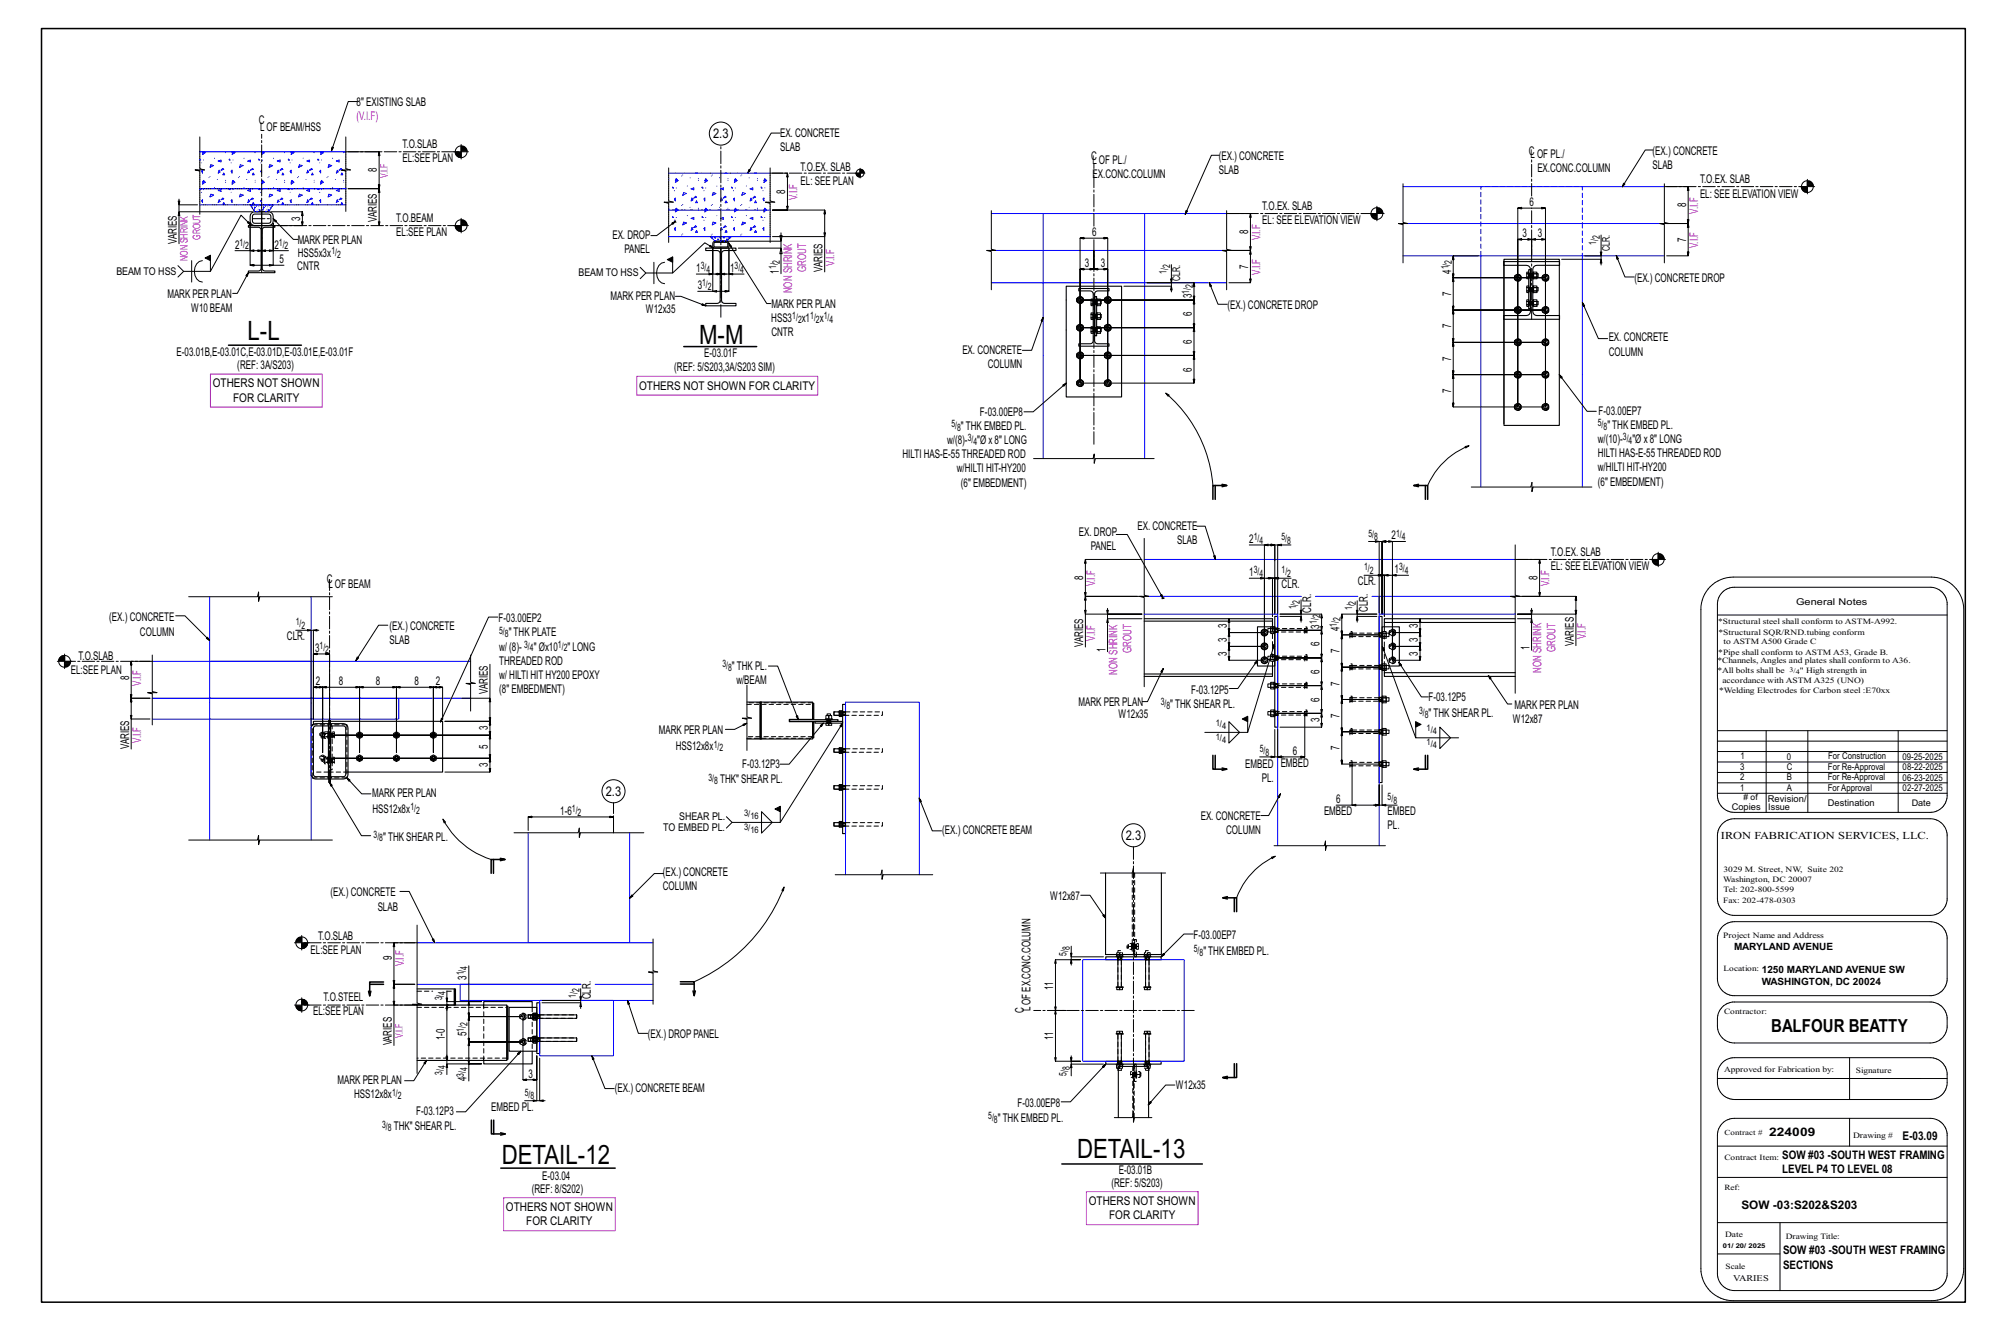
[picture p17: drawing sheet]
<svg xmlns="http://www.w3.org/2000/svg" width="914mm" height="610mm" viewBox="0 0 914 610" stroke-linecap="round" stroke-linejoin="round" font-family="sans-serif">
<defs><g id="words">
<g font-size="12.2">
<text x="114" y="156">L-L</text>
<text x="321" y="158">M-M</text>
<text x="230" y="534">DETAIL-12</text>
<text x="494" y="531">DETAIL-13</text>
</g>
<text font-size="8.3" x="813" y="473">BALFOUR BEATTY</text>
<g font-size="6.1">
<text x="327" y="63">2.3</text>
<text x="278" y="365">2.3</text>
<text x="516" y="385">2.3</text>
</g>
<g font-size="5.5">
<text x="164" y="49">8&quot; EXISTING SLAB</text>
<text x="119" y="57">C</text>
<text x="119" y="60">LOF BEAM/HSS</text>
<text x="358" y="63">EX. CONCRETE</text>
<text x="185" y="68">T.O.SLAB</text>
<text x="358" y="69">SLAB</text>
<text x="702" y="71">C</text>
<text x="758" y="71">(EX.) CONCRETE</text>
<text x="185" y="75">EL:SEE PLAN</text>
<text x="501" y="73">C</text>
<text x="501" y="75">LOF PL./</text>
<text x="559" y="73">(EX.) CONCRETE</text>
<text x="702" y="72">LOF PL./</text>
<text x="758" y="78">SLAB</text>
<text x="173" y="79" transform="rotate(-90 173 79)">8</text>
<text x="367" y="78">T.O.EX. SLAB</text>
<text x="501" y="82">EX.CONC.COLUMN</text>
<text x="559" y="80">SLAB</text>
<text x="705" y="79">EX.CONC.COLUMN</text>
<text x="360" y="89" transform="rotate(-90 360 89)">8</text>
<text x="367" y="85">EL: SEE PLAN</text>
<text x="780" y="84">T.O.EX. SLAB</text>
<text x="702" y="94">6</text>
<text x="774" y="95" transform="rotate(-90 774 95)">8</text>
<text x="780" y="91">EL: SEE ELEVATION VIEW</text>
<text x="138" y="101" transform="rotate(-90 138 101)">3</text>
<text x="173" y="102" transform="rotate(-90 173 102)">VARIES</text>
<text x="182" y="102">T.O.BEAM</text>
<text x="579" y="96">T.O.EX. SLAB</text>
<text x="573" y="107" transform="rotate(-90 573 107)">8</text>
<text x="579" y="103">EL: SEE ELEVATION VIEW</text>
<text x="81" y="112" transform="rotate(-90 81 112)">VARIES</text>
<text x="108" y="114">2</text>
<text x="126" y="114">2</text>
<text x="137" y="112">MARK PER PLAN</text>
<text x="182" y="108">EL:SEE PLAN</text>
<text x="281" y="110">EX. DROP</text>
<text x="501" y="108">6</text>
<text x="699" y="109">3</text>
<text x="706" y="109">3</text>
<text x="774" y="111" transform="rotate(-90 774 111)">7</text>
<text x="137" y="118">HSS5x3x</text>
<text x="287" y="116">PANEL</text>
<text x="128" y="121">5</text>
<text x="136" y="124">CNTR</text>
<text x="319" y="125">1</text>
<text x="335" y="125">1</text>
<text x="357" y="126" transform="rotate(-90 357 126)">1</text>
<text x="377" y="125" transform="rotate(-90 377 125)">VARIES</text>
<text x="498" y="122">3</text>
<text x="505" y="122">3</text>
<text x="573" y="123" transform="rotate(-90 573 123)">7</text>
<text x="666" y="126" transform="rotate(-90 666 126)">4</text>
<text x="750" y="129">(EX.) CONCRETE DROP</text>
<text x="77" y="136">MARK PER PLAN</text>
<text x="280" y="138">MARK PER PLAN</text>
<text x="320" y="133">3</text>
<text x="547" y="137" transform="rotate(-90 547 137)">3</text>
<text x="666" y="136" transform="rotate(-90 666 136)">7</text>
<text x="88" y="143">W10BEAM</text>
<text x="296" y="143">W12x35</text>
<text x="354" y="141">MARK PER PLAN</text>
<text x="563" y="142">(EX.) CONCRETE DROP</text>
<text x="354" y="148">HSS3</text>
<text x="368" y="148">x1</text>
<text x="376" y="148">x</text>
<text x="547" y="145" transform="rotate(-90 547 145)">6</text>
<text x="354" y="154">CNTR</text>
<text x="666" y="151" transform="rotate(-90 666 151)">7</text>
<text x="547" y="158" transform="rotate(-90 547 158)">6</text>
<text x="738" y="157">EX. CONCRETE</text>
<text x="81" y="163">E-03.01B,E-03.01C,E-03.01D,E-03.01E,E-03.01F</text>
<text x="323" y="164">E-03.01F</text>
<text x="442" y="162">EX. CONCRETE</text>
<text x="666" y="165" transform="rotate(-90 666 165)">7</text>
<text x="738" y="163">COLUMN</text>
<text x="109" y="169">(REF: 3A/S203)</text>
<text x="309" y="170">(REF: 5/S203,3A/S203 SIM)</text>
<text x="453" y="169">COLUMN</text>
<text x="547" y="170" transform="rotate(-90 547 170)">6</text>
<text x="98" y="178">OTHERS NOT SHOWN</text>
<text x="293" y="179">OTHERS NOT SHOWN FOR CLARITY</text>
<text x="107" y="184">FOR CLARITY</text>
<text x="666" y="180" transform="rotate(-90 666 180)">7</text>
<text x="450" y="191">F-03.00EP8</text>
<text x="733" y="191">F-03.00EP7</text>
<text x="441" y="197">&quot; THK EMBED PL.</text>
<text x="737" y="197">&quot; THK EMBED PL.</text>
<text x="435" y="204">w/(8)-</text>
<text x="448" y="204">&quot;Ø x 8&quot; LONG</text>
<text x="733" y="203">w/(10)-</text>
<text x="749" y="203">&quot;Ø x 8&quot; LONG</text>
<text x="733" y="210">HILTI HAS-E-55 THREADED ROD</text>
<text x="414" y="210">HILTI HAS-E-55 THREADED ROD</text>
<text x="439" y="217">w/HILTI HIT-HY200</text>
<text x="733" y="216">w/HILTI HIT-HY200</text>
<text x="441" y="223">(6&quot; EMBEDMENT)</text>
<text x="733" y="223">(6&quot; EMBEDMENT)</text>
<text x="495" y="246">EX. DROP</text>
<text x="522" y="243">EX. CONCRETE</text>
<text x="540" y="249">SLAB</text>
<text x="573" y="249">2</text>
<text x="638" y="247">2</text>
<text x="501" y="252">PANEL</text>
<text x="712" y="255">T.O.EX. SLAB</text>
<text x="640" y="263">1</text>
<text x="712" y="262">EL: SEE ELEVATION VIEW</text>
<text x="150" y="268">C</text>
<text x="151" y="270">L</text>
<text x="154" y="270">OF BEAM</text>
<text x="497" y="266" transform="rotate(-90 497 266)">8</text>
<text x="573" y="264">1</text>
<text x="588" y="270">CLR.</text>
<text x="623" y="268">CLR.</text>
<text x="705" y="266" transform="rotate(-90 705 266)">8</text>
<text x="602" y="281" transform="rotate(-90 602 281)">CLR.</text>
<text x="628" y="281" transform="rotate(-90 628 281)">CLR.</text>
<text x="50" y="285">(EX.) CONCRETE</text>
<text x="229" y="285">F-03.00EP2</text>
<text x="64" y="292">COLUMN</text>
<text x="132" y="294">CLR.</text>
<text x="179" y="289">(EX.) CONCRETE</text>
<text x="233" y="292">&quot; THK PLATE</text>
<text x="563" y="288" transform="rotate(-90 563 288)">3</text>
<text x="605" y="288" transform="rotate(-90 605 288)">3</text>
<text x="615" y="290" transform="rotate(-90 615 290)">4</text>
<text x="651" y="288" transform="rotate(-90 651 288)">3</text>
<text x="145" y="299">3</text>
<text x="179" y="296">SLAB</text>
<text x="229" y="298">w/ (8)-</text>
<text x="245" y="298">&quot; Øx10</text>
<text x="260" y="298">&quot; LONG</text>
<text x="497" y="297" transform="rotate(-90 497 297)">VARIES</text>
<text x="507" y="299" transform="rotate(-90 507 299)">1</text>
<text x="563" y="294" transform="rotate(-90 563 294)">3</text>
<text x="605" y="296" transform="rotate(-90 605 296)">6</text>
<text x="615" y="300" transform="rotate(-90 615 300)">7</text>
<text x="651" y="294" transform="rotate(-90 651 294)">3</text>
<text x="702" y="298" transform="rotate(-90 702 298)">1</text>
<text x="722" y="296" transform="rotate(-90 722 296)">VARIES</text>
<text x="36" y="303">T.O.SLAB</text>
<text x="229" y="305">THREADED ROD</text>
<text x="563" y="301" transform="rotate(-90 563 301)">3</text>
<text x="651" y="301" transform="rotate(-90 651 301)">3</text>
<text x="33" y="309">EL:SEE PLAN</text>
<text x="59" y="312" transform="rotate(-90 59 312)">8</text>
<text x="229" y="311">w/ HILTI HIT HY200 EPOXY</text>
<text x="336" y="307">&quot; THK PL.</text>
<text x="605" y="309" transform="rotate(-90 605 309)">6</text>
<text x="145" y="314">2</text>
<text x="155" y="314">8</text>
<text x="172" y="314">8</text>
<text x="190" y="314">8</text>
<text x="200" y="314">2</text>
<text x="229" y="318">(8&quot; EMBEDMENT)</text>
<text x="338" y="314">w/BEAM</text>
<text x="615" y="314" transform="rotate(-90 615 314)">7</text>
<text x="224" y="318" transform="rotate(-90 224 318)">VARIES</text>
<text x="495" y="324">MARK PER PLAN</text>
<text x="547" y="318">F-03.12P5</text>
<text x="605" y="322" transform="rotate(-90 605 322)">6</text>
<text x="655" y="322">F-03.12P5</text>
<text x="513" y="329">W12x35</text>
<text x="537" y="325">&quot; THK SHEAR PL.</text>
<text x="615" y="329" transform="rotate(-90 615 329)">7</text>
<text x="655" y="329">&quot; THK SHEAR PL.</text>
<text x="695" y="325">MARK PER PLAN</text>
<text x="224" y="335" transform="rotate(-90 224 335)">3</text>
<text x="605" y="331" transform="rotate(-90 605 331)">3</text>
<text x="694" y="332">W12x87</text>
<text x="302" y="337">MARK PER PLAN</text>
<text x="59" y="344" transform="rotate(-90 59 344)">VARIES</text>
<text x="224" y="344" transform="rotate(-90 224 344)">5</text>
<text x="310" y="344">HSS12x8x</text>
<text x="593" y="346">6</text>
<text x="615" y="344" transform="rotate(-90 615 344)">7</text>
<text x="224" y="352" transform="rotate(-90 224 352)">3</text>
<text x="341" y="352">F-03.12P3</text>
<text x="571" y="352">EMBED</text>
<text x="588" y="352">EMBED</text>
<text x="330" y="359">THK&quot; SHEAR PL.</text>
<text x="579" y="359">PL.</text>
<text x="171" y="366">MARK PER PLAN</text>
<text x="613" y="368">6</text>
<text x="171" y="373">HSS12x8x</text>
<text x="257" y="374">1-6</text>
<text x="551" y="376">EX. CONCRETE</text>
<text x="607" y="374">EMBED</text>
<text x="637" y="374">EMBED</text>
<text x="432" y="383">(EX.) CONCRETE BEAM</text>
<text x="563" y="382">COLUMN</text>
<text x="637" y="380">PL.</text>
<text x="176" y="386">&quot; THK SHEAR PL.</text>
<text x="304" y="402">(EX.) CONCRETE</text>
<text x="152" y="411">(EX.) CONCRETE</text>
<text x="304" y="408">COLUMN</text>
<text x="482" y="413">W12x87</text>
<text x="173" y="418">SLAB</text>
<text x="146" y="431">T.O.SLAB</text>
<text x="548" y="431">F-03.00EP7</text>
<text x="143" y="438">EL:SEE PLAN</text>
<text x="552" y="438">&quot; THK EMBED PL.</text>
<text x="180" y="440" transform="rotate(-90 180 440)">9</text>
<text x="214" y="449" transform="rotate(-90 214 449)">3</text>
<text x="483" y="454" transform="rotate(-90 483 454)">11</text>
<text x="148" y="459">T.O.STEEL</text>
<text x="271" y="458" transform="rotate(-90 271 458)">CLR.</text>
<text x="144" y="466">EL:SEE PLAN</text>
<text x="470" y="465" transform="rotate(-90 470 465)">C</text>
<text x="473" y="464" transform="rotate(-90 473 464)">LOF EX.CONC.COLUMN</text>
<text x="180" y="480" transform="rotate(-90 180 480)">VARIES</text>
<text x="204" y="477" transform="rotate(-90 204 477)">1-0</text>
<text x="214" y="475" transform="rotate(-90 214 475)">5</text>
<text x="297" y="476">(EX.) DROPPANEL</text>
<text x="483" y="477" transform="rotate(-90 483 477)">11</text>
<text x="155" y="497">MARK PER PLAN</text>
<text x="214" y="496" transform="rotate(-90 214 496)">4</text>
<text x="242" y="494">3</text>
<text x="163" y="504">HSS12x8x</text>
<text x="282" y="501">(EX.) CONCRETE BEAM</text>
<text x="540" y="500">W12x35</text>
<text x="225" y="509">EMBED PL.</text>
<text x="467" y="508">F-03.00EP8</text>
<text x="191" y="511">F-03.12P3</text>
<text x="458" y="515">&quot; THK EMBED PL.</text>
<text x="181" y="519">THK&quot; SHEAR PL.</text>
<text x="873" y="523">E-03.09</text>
<text x="513" y="539">E-03.01B</text>
<text x="249" y="541">E-03.04</text>
<text x="510" y="544">(REF: 5/S203)</text>
<text x="244" y="547">(REF: 8/S202)</text>
<text x="232" y="555">OTHERS NOT SHOWN</text>
<text x="500" y="553">OTHERS NOT SHOWN</text>
<text x="241" y="562">FOR CLARITY</text>
<text x="509" y="559">FOR CLARITY</text>
</g>
<g font-size="5.5" fill="#f0f">
<text x="164" y="55">(V.I.F)</text>
<text x="366" y="92" transform="rotate(-90 366 92)">V.I.F</text>
<text x="779" y="98" transform="rotate(-90 779 98)">V.I.F</text>
<text x="578" y="110" transform="rotate(-90 578 110)">V.I.F</text>
<text x="779" y="114" transform="rotate(-90 779 114)">V.I.F</text>
<text x="370" y="125" transform="rotate(-90 370 125)">GROUT</text>
<text x="383" y="122" transform="rotate(-90 383 122)">V.I.F</text>
<text x="578" y="126" transform="rotate(-90 578 126)">V.I.F</text>
<text x="363" y="135" transform="rotate(-90 363 135)">NON SHRINK</text>
<text x="503" y="269" transform="rotate(-90 503 269)">V.I.F</text>
<text x="711" y="269" transform="rotate(-90 711 269)">V.I.F</text>
<text x="503" y="294" transform="rotate(-90 503 294)">V.I.F</text>
<text x="728" y="293" transform="rotate(-90 728 293)">V.I.F</text>
<text x="519" y="300" transform="rotate(-90 519 300)">GROUT</text>
<text x="714" y="299" transform="rotate(-90 714 299)">GROUT</text>
<text x="513" y="309" transform="rotate(-90 513 309)">NON SHRINK</text>
<text x="707" y="309" transform="rotate(-90 707 309)">NON SHRINK</text>
<text x="65" y="315" transform="rotate(-90 65 315)">V.I.F</text>
<text x="65" y="341" transform="rotate(-90 65 341)">V.I.F</text>
<text x="185" y="443" transform="rotate(-90 185 443)">V.I.F</text>
</g>
<g font-size="5.4">
<text x="812" y="521">224009</text>
<text x="818" y="531">SOW #03 -SOUTH WEST FRAMING</text>
<text x="818" y="538">LEVEL P4 TO LEVEL 08</text>
<text x="799" y="555">SOW -03:S202&amp;S203</text>
<text x="818" y="575">SOW #03 -SOUTH WEST FRAMING</text>
<text x="818" y="582">SECTIONS</text>
</g>
<g font-size="4.9" fill="#f0f">
<text x="178" y="82" transform="rotate(-90 178 82)">V.I.F</text>
<text x="92" y="110" transform="rotate(-90 92 110)">GROUT</text>
<text x="86" y="120" transform="rotate(-90 86 120)">NON SHRINK</text>
<text x="185" y="476" transform="rotate(-90 185 476)">V.I.F</text>
</g>
<g font-size="4.9">
<text x="739" y="115" transform="rotate(-90 739 115)">CLR.</text>
<text x="53" y="126">BEAM TO HSS</text>
<text x="265" y="127">BEAM TO HSS</text>
<text x="541" y="129" transform="rotate(-90 541 129)">CLR.</text>
<text x="312" y="376">SHEAR PL.</text>
<text x="304" y="381">TO EMBED PL.</text>
<text x="790" y="385">IRON FABRICATION SERVICES, LLC.</text>
</g>
<g font-size="4.7">
<text x="110" y="113">1/</text>
<text x="128" y="113">1/</text>
<text x="732" y="112" transform="rotate(-90 732 112)">1/</text>
<text x="734" y="110" transform="rotate(-90 734 110)">2</text>
<text x="112" y="114">2</text>
<text x="131" y="114">2</text>
<text x="152" y="117">1/</text>
<text x="155" y="118">2</text>
<text x="322" y="123">3/</text>
<text x="324" y="125">4</text>
<text x="337" y="123">3/</text>
<text x="340" y="125">4</text>
<text x="356" y="123" transform="rotate(-90 356 123)">1/</text>
<text x="358" y="121" transform="rotate(-90 358 121)">2</text>
<text x="535" y="126" transform="rotate(-90 535 126)">1/</text>
<text x="537" y="123" transform="rotate(-90 537 123)">2</text>
<text x="665" y="124" transform="rotate(-90 665 124)">1/</text>
<text x="666" y="121" transform="rotate(-90 666 121)">2</text>
<text x="322" y="131">1/</text>
<text x="325" y="133">2</text>
<text x="546" y="135" transform="rotate(-90 546 135)">1/</text>
<text x="547" y="132" transform="rotate(-90 547 132)">2</text>
<text x="364" y="146">1/</text>
<text x="366" y="148">2</text>
<text x="372" y="146">1/</text>
<text x="374" y="148">2</text>
<text x="378" y="146">1/</text>
<text x="381" y="148">4</text>
<text x="436" y="196">5/</text>
<text x="439" y="198">8</text>
<text x="733" y="195">5/</text>
<text x="736" y="197">8</text>
<text x="444" y="202">3/</text>
<text x="745" y="202">3/</text>
<text x="747" y="204">4</text>
<text x="447" y="204">4</text>
<text x="575" y="248">1/</text>
<text x="578" y="249">4</text>
<text x="588" y="248">5/</text>
<text x="591" y="249">8</text>
<text x="628" y="246">5/</text>
<text x="630" y="248">8</text>
<text x="641" y="246">1/</text>
<text x="643" y="248">4</text>
<text x="575" y="263">3/</text>
<text x="588" y="263">1/</text>
<text x="626" y="262">1/</text>
<text x="628" y="263">2</text>
<text x="642" y="262">3/</text>
<text x="645" y="263">4</text>
<text x="578" y="265">4</text>
<text x="591" y="265">2</text>
<text x="595" y="280" transform="rotate(-90 595 280)">1/</text>
<text x="596" y="277" transform="rotate(-90 596 277)">2</text>
<text x="620" y="280" transform="rotate(-90 620 280)">1/</text>
<text x="622" y="277" transform="rotate(-90 622 277)">2</text>
<text x="136" y="287">1/</text>
<text x="604" y="286" transform="rotate(-90 604 286)">1/</text>
<text x="606" y="284" transform="rotate(-90 606 284)">2</text>
<text x="613" y="288" transform="rotate(-90 613 288)">1/</text>
<text x="615" y="285" transform="rotate(-90 615 285)">2</text>
<text x="138" y="289">2</text>
<text x="229" y="291">5/</text>
<text x="232" y="292">8</text>
<text x="147" y="298">1/</text>
<text x="149" y="299">2</text>
<text x="240" y="297">3/</text>
<text x="243" y="299">4</text>
<text x="256" y="297">1/</text>
<text x="259" y="299">2</text>
<text x="331" y="306">3/</text>
<text x="334" y="308">8</text>
<text x="533" y="324">3/</text>
<text x="535" y="325">8</text>
<text x="651" y="328">3/</text>
<text x="654" y="329">8</text>
<text x="327" y="343">1/</text>
<text x="330" y="345">2</text>
<text x="578" y="345">5/</text>
<text x="581" y="347">8</text>
<text x="325" y="358">3/</text>
<text x="328" y="360">8</text>
<text x="188" y="371">1/</text>
<text x="637" y="367">5/</text>
<text x="639" y="369">8</text>
<text x="191" y="373">2</text>
<text x="262" y="372">1/</text>
<text x="265" y="374">2</text>
<text x="171" y="384">3/</text>
<text x="174" y="386">8</text>
<text x="491" y="436" transform="rotate(-90 491 436)">8</text>
<text x="548" y="437">5/</text>
<text x="489" y="438" transform="rotate(-90 489 438)">5/</text>
<text x="550" y="438">8</text>
<text x="213" y="447" transform="rotate(-90 213 447)">1/</text>
<text x="215" y="445" transform="rotate(-90 215 445)">4</text>
<text x="266" y="455" transform="rotate(-90 266 455)">2</text>
<text x="203" y="459" transform="rotate(-90 203 459)">3/</text>
<text x="204" y="456" transform="rotate(-90 204 456)">4</text>
<text x="264" y="458" transform="rotate(-90 264 458)">1/</text>
<text x="213" y="473" transform="rotate(-90 213 473)">1/</text>
<text x="215" y="471" transform="rotate(-90 215 471)">2</text>
<text x="204" y="490" transform="rotate(-90 204 490)">4</text>
<text x="215" y="491" transform="rotate(-90 215 491)">4</text>
<text x="491" y="491" transform="rotate(-90 491 491)">8</text>
<text x="203" y="493" transform="rotate(-90 203 493)">3/</text>
<text x="213" y="494" transform="rotate(-90 213 494)">3/</text>
<text x="489" y="493" transform="rotate(-90 489 493)">5/</text>
<text x="180" y="503">1/</text>
<text x="241" y="503">5/</text>
<text x="183" y="504">2</text>
<text x="243" y="504">8</text>
<text x="453" y="513">5/</text>
<text x="456" y="515">8</text>
<text x="175" y="517">3/</text>
<text x="178" y="519">8</text>
</g>
<g font-size="4.6">
<text x="796" y="436">MARYLAND AVENUE</text>
<text x="808" y="446">1250 MARYLAND AVENUE SW</text>
<text x="808" y="452">WASHINGTON, DC 20024</text>
</g>
<g font-size="4.3">
<text x="824" y="278">General Notes</text>
<text x="798" y="353">3</text>
<text x="798" y="348">1</text>
<text x="820" y="353">C</text>
<text x="820" y="348">0</text>
<text x="839" y="353">For Re-Approval</text>
<text x="839" y="348">For Construction</text>
<text x="873" y="349">09-25-2025</text>
<text x="873" y="353">08-22-2025</text>
<text x="798" y="358">2</text>
<text x="820" y="358">B</text>
<text x="839" y="358">For Re-Approval</text>
<text x="873" y="358">06-23-2025</text>
<text x="798" y="363">1</text>
<text x="820" y="363">A</text>
<text x="839" y="363">For Approval</text>
<text x="873" y="363">02-27-2025</text>
<text x="795" y="372">Copies</text>
<text x="811" y="368">Revision/</text>
<text x="839" y="370">Destination</text>
</g>
<g font-size="4.2">
<text x="558" y="333">1/</text>
<text x="561" y="334">4</text>
<text x="655" y="335">1/</text>
<text x="558" y="339">1/</text>
<text x="561" y="341">4</text>
<text x="655" y="342">1/</text>
<text x="657" y="337">4</text>
<text x="657" y="343">4</text>
<text x="811" y="371">Issue</text>
<text x="877" y="370">Date</text>
<text x="341" y="374">3/</text>
<text x="344" y="376">16</text>
<text x="341" y="381">3/</text>
<text x="344" y="382">16</text>
</g>
<text font-size="4" x="795" y="588">VARIES</text>
<text font-size="3.9" x="800" y="367"># of</text>
<g font-size="3.7">
<text x="788" y="286">*Structural steel shall conform to ASTM-A992.</text>
<text x="788" y="291">*Structural SQR/RND.tubing conform</text>
<text x="791" y="296">to ASTM A500 Grade C</text>
<text x="788" y="304">*Channels, Angles and plates shall conform to A36.</text>
<text x="788" y="300">*Pipe shall conform to ASTM A53, Grade B.</text>
<text x="788" y="309">*All bolts shall be</text>
<text x="826" y="309">&quot; High strength in</text>
<text x="790" y="313">accordance with ASTM A325 (UNO)</text>
<text x="789" y="318">*Welding Electrodes for Carbon steel :E70xx</text>
<text x="791" y="400">3029 M. Street, NW, Suite 202</text>
<text x="791" y="405">Washington, DC 20007</text>
<text x="791" y="409">Tel: 202-800-5599</text>
<text x="791" y="414">Fax: 202-478-0303</text>
<text x="791" y="430">Project Name and Address</text>
<text x="791" y="446">Location:</text>
<text x="791" y="465">Contractor:</text>
<text x="791" y="492">Approved for Fabrication by:</text>
<text x="852" y="492">Signature</text>
<text x="850" y="522">Drawing #</text>
<text x="791" y="532">Contract Item:</text>
<text x="791" y="567">Date</text>
<text x="819" y="568">Drawing Title:</text>
<text x="792" y="582">Scale</text>
</g>
<text font-size="3.6" x="791" y="546">Ref:</text>
<text font-size="3.5" x="791" y="521">Contract #</text>
<g font-size="3.2">
<text x="821" y="308">3/</text>
<text x="824" y="309">4</text>
</g>
<text font-size="3" x="791" y="572">01/ 20/ 2025</text>
</g></defs>
<g fill="none" stroke="#000" stroke-width=".46">
<path d="M164 47h-4l-8 22M92 63v14l2 1h-4h2v20M159 63v14l2 1h-4h2v19M160 70h14v17v-2v2h-14h14v16M208 70h7M212 66v7M307 77v15l2 1h-4h2v18M353 77v15l2 1h-4h2v18M354 79h7v2h1l-1-2v17v-1h1l-1 1h-7h24v13M358 61h-4l-11 18M392 79h5M395 77v5"/>
<path d="M559 71h-3l-12 27M758 69h-3l-11 17M82 92h1l-1 2zM82 97l1 2h-1zM82 91v6M82 94h9M116 97h-34v15M124 97h15v6l-1-1h1v1h-12M455 97v17l2 1h-4h2v18M563 97v17l2 1h-4h2v18M564 98h10l-1 2h1v-2v17l-1-2h1v2h-11h11v15l-1-2h1v2h-10M628 98h7"/>
<path d="M632 95v6M644 84v18l2 1h-4h2v18M696 95h13l-2 1v-1h2v92v-77l-2-1v1h2h-6l1-1v1h-1v7v-7h-7l2-1v1h-2v77zM764 84v18l2 1h-5h3v18M765 86h10l-1 1h1v-1v17l-1-2h1v2h-10h10v14l-1-1h1v1h-10M826 86h7M829 82v7M88 120v9M93 120a5 5 0 0 0-4 4 5 5 0 0 0 4 5M97 117v7h-13l-2-2M108 115h7v-13v20h10M115 115h2z"/>
<path d="M115 115h5h-2h2v-18v18h5M115 103l-4-4-14 25M124 115h1h-1zM125 100l10 10h2M132 115h-7v-13v20h5M174 102v1zM208 103h7M212 100v7M309 118v7h-13l-2-2M310 101v1M310 102l-9 6h-2M310 102h.1"/>
<path d="M327 114l-4-3-14 14M331 111h27M334 112l18 27h2M339 114h19v12M354 109h24v16M358 108h1l-1 3zM358 114l1 2h-1zM358 107v7M378 107h1l-1 2zM496 109h12l-2 1v-1h2v67v-53h-6h2v1l-2-1v-8v8h-6h1v1l-1-1v53zM678 117h-11v10l-1-1h1v1h42h-42v15l-1-2h1v2h42h-42v15l-1-2h1v2h42h-42v15l-1-2h1v2h42h-42v15l-1-2h1v2h42M716 119h19"/>
<path d="M734 116h1v1zM735 119v2h-1zM735 108v9h-8M735 117v5M742 117l4 10h4M84 124l-2 3M114 125l-5 10h-2M124 121l1 1h-1zM296 125l-2 3M300 120v10M305 120a5 5 0 0 0-4 5 5 5 0 0 0 4 5M310 136h2l12 4"/>
<path d="M319 126h8v-12v20h-7M325 125l2 1h-2zM327 134l2-1v1zM327 126h6M328 126h3l-2-1v1h2v-12v12h3M331 126l1-1v1zM334 126l2-1v1zM341 126h-7v-12v20h-7M494 137l2-1 1 1v1l-1 1-2-1zM501 138h1v1M502 138v-1h-1v3h1v-1h-1M502 139h.1"/>
<path d="M502 138h.1M503 137h.1M503 137v3M503 139h2v1h-2M503 137h2v1M505 138v1v-1h-2M507 137l1-1 2 1v1l-2 1-1-1zM516 131h21M537 128h1l-1 2zM537 131l1 2h-1zM537 121v9h-11h22v8l-1-2h1v2h-52h52v12l-1-1h1v1h-52h52v13l-1-2h1v2h-52h52v13l-1-2h1v2h-52M537 130v4"/>
<path d="M555 130l4 10h4M695 127l1-1 2 1v1l-2 1-1-1zM700 127h1M700 126h1M700 133h1M700 132h1M700 140h1M700 138h1M701 125h-1v3h1M701 131h-1v3h1M701 138h-1v3h1M703 127h.1"/>
<path d="M703 126h.1M703 133h.1M703 132h.1M703 140h.1M703 138h.1M703 125l1 3zM703 131l1 3zM703 137l1 4zM704 127h1v1h-1M704 125h1l1 2h-1v-1h-1M704 133h1v1h-1M704 131h1v1"/>
<path d="M704 140h1v1h-1M704 138h1l1 2h-1v-2h-1M705 132h1v1h-1v-1h-1M708 127l1-1 1 1v1l-1 1-1-1zM726 139l7 16h5M479 146l-6 15h-4M494 150l2-1 1 1v1l-1 1-2-1zM501 144h1v2M501 151h1v1M502 144h-1v3h1v-1h-1M502 151v-1h-1v3h1v-1h-1M502 146h.1"/>
<path d="M502 144h.1M502 152h.1M502 151h.1M503 143v1M503 150v3M503 144v3M503 146h2v1h-2M503 144h2v2v-2h-2M503 152h2v1h-2M503 150h2v2v-1h-2M507 150l1-1 2 1v1l-2 1-1-1zM695 141h1h2v2l-2 1-1-1z"/>
<path d="M695 156h1h2v2l-2 1-1-1zM708 141h1h1v2l-1 1-1-1zM708 156h1h1v2l-1 1-1-1zM489 176l-15 13h-4M494 175l2-1 1 1v1l-1 1-2-1zM494 162h2h1v2l-1 1-2-1zM507 175l1-1 2 1v1l-2 1-1-1zM507 162h1h2v2l-2 1-1-1zM695 171l1-1 2 1v2h-2h-1zM708 171l1-1 1 1v2h-1h-1zM715 172l13 17h4M535 180l1 1v1z"/>
<path d="M535 180a62 62 0 0 1 21 43M695 186l1-1 2 1v1l-2 1-1-1zM708 186l1-1 1 1v1l-1 1-1-1zM474 210h28v-2v4l1-2h27M672 205l2-1-2 2zM674 204a34 34 0 0 0-19 19M675 223h27l1-2v5v-3h27M512 245h5l17 29M524 257h-26v1v-1v17v-2v2h26M525 247v26l2 1h-4h2v41M549 241h4l5 16M573 250h7v47"/>
<path d="M580 250h2zM580 250h5h-2h2v32v-17h7M582 250h4M583 250h2h-2zM585 250v7M586 250h2zM592 250h-6v32M628 248h5v33M631 248h2l-2 1zM633 248h4M634 248h2v1zM634 248v34v-34h5"/>
<path d="M637 248h2l-2 1zM645 248h-6v55v-39h7M695 250v23l2 1h-4h2v44M696 257h10v1h1l-1-1v17v-2h1l-1 2h-10M757 257h7M761 253v7M87 274h31l1-2v4v-2h33M498 280v2zM508 280h1l-1 2zM508 279v5M522 274h-24v8M534 274l-1 1"/>
<path d="M534 274h.1M573 265h7v38h-16v-6v1v-1h16h-16v-7v2v-2h16h-16v-6M578 265h2l-2 1zM580 265h6M581 265h3h-2v1l2-1v18v-18h1M584 265h2v1zM585 265h2v1zM597 280v2zM597 275v7h-10h19v7v-2h1l-1 2h-20h20v13v-2h1l-1 2h-21h21v12v-1h1l-1 1h-20h20v13v-2h1l-1 2h-20h20v7v-2h1l-1 2h-19M622 280h1v2zM623 276v6h9h-16v9l-1-2h1v2h17h-17v15l-1-2h1v2h18h-18v15l-1-2h1v2h17h-17v15l-1-2h1v2h17h-17v14l-1-1h1v1h17M626 264h8v18"/>
<path d="M632 264h2h-2zM633 264h2h-2h2v19v-19h4M634 264h4M635 264h2zM639 264h2zM698 274h25v8M702 280h1v2zM703 279v5M723 280v2zM785 269a15 15 0 0 1 10-4h91a15 15 0 0 1 15 15v302a15 15 0 0 1-15 15h-91a15 15 0 0 1-15-15v-302a15 15 0 0 1 5-11zM790 272l3-2 3-1h90a8 8 0 0 1 7 7v89a8 8 0 0 1-7 8h-90a8 8 0 0 1-8-8v-88a8 8 0 0 1 2-5zM81 282h4l11 12"/>
<path d="M136 289h7v44M141 289h2h-2zM143 289h3M144 289h1zM144 289v41M178 287h-4l-11 16M228 283h-4l-22 48M508 284l1 2h-1zM508 282h16h-26v15M524 284h-16v15M579 289h1h1v2l-1 1-1-1zM579 296l1-1 1 1v1l-1 1-1-1z"/>
<path d="M585 288v3zM585 288h-3v2h3M585 288h-2v3h2M585 295l-13 41M587 283h10M597 283v1zM597 282v3M623 283v1h-1zM623 282v3M623 283h9M634 290v3zM634 297l16 41"/>
<path d="M634 292h2v1h-2M634 290h3v2h-1v-2h-2M638 289h1h1v2l-1 1-1-1zM638 296l1-1 1 1v1l-1 1-1-1zM652 284v6l-1-2h1v2h-13h13v7l-1-2h1v2h-13h13v6l-1-2h1v2h-13M696 284h7v14M703 284v2h-1zM703 282h-7h27v14M788 282h105M26 303h7M30 300v7M69 303h-9v17v-1h1l-1 1h9h-9v10"/>
<path d="M70 300v17l2 1h-4h2v15M216 300v13h2h-4l2 1v12M225 305v15h-13M343 314v15h2h-4l2 1v14M353 306h4l9 24M534 307l-8 15h-2M577 303l-9 13h-4M579 302l1-1 1 1v2h-1h-1zM585 313v3zM585 300v3zM585 314h-3v1h3M585 313h-2v3h2"/>
<path d="M585 301h-3v2h3M585 300h-2v3h2M585 314v1M634 304v4zM634 319v3zM634 306v1M634 307h2v1h-2M634 305h3v2h-1v-2h-2M634 319l3 1v2h-1v-2h-2M638 302l1-1 1 1v2h-1h-1zM642 304l10 16h3M683 310l9 13h2"/>
<path d="M60 328h1l-1 2zM69 330h-9v14M151 336v3M203 330v-15h-4h1v1l-1-1v30v-30h-17h2v1l-2-1v30v-30h-17h2v1l-2-1v30v-30h-17h2v1l-2-1v30v-30h-4h1v1l-1-1v15v-30h7h-1h1v30M225 320v2h-1zM225 320v11l-1-2h1v2h-21h21v6l-1-1h1v1h-72h72v11l-1-2h1v2h-75h75v6l-1-2h1v2h-21M343 332l-6 3h-4M378 332l-16 19h-4M379 332h1v1h-1zM379 330v-2h1v2h2h-3h1M379 328v-1h2v1M379 332h2"/>
<path d="M379 330h2M380 332h2v1h-2M380 328h2v2M387 332l-29 45M564 331l5 5-5 5zM572 329v7h-19M585 326v3zM585 326h-3v2h3M585 326h-2v3h2M585 326v2M585 335v12h-7M586 335v12z"/>
<path d="M599 327v20h-13M634 334v3zM634 320v2M634 335v1M634 322h2h-2M634 336h2v1h-2M634 334h2v1M636 335h1v1h-1v-1h-2M650 331v7h19M661 334l5 4-5 5zM788 335h105M788 340h105"/>
<path d="M810 335v38M829 335v38M871 335v38M151 347v3M151 359l15 24h4M159 357l7 7h4M583 347h2l-2 1zM585 347h4M586 347h2v1zM620 350v19h-7M634 349v3zM634 350v1"/>
<path d="M634 351h2v1h-2M634 349h2v1M636 350h1v1h-1v-1h-2M788 350h105M788 359h105M788 345h105M788 354h105M203 376l1 1zM203 376a38 38 0 0 0 22 18M336 377l-3 3M349 372l5 5-5 5zM358 370v7h-22l-3-2"/>
<path d="M422 366l6 15h4M587 364l-5 10h-4M620 369h2v1zM620 369h13l-2 1v-1h2v-9v9M630 369h4M631 369h2l-2 1zM634 369h2v1zM634 360v9h7M788 364h105M790 378l2-2h4h90a8 8 0 0 1 7 7v30l-1 3a8 8 0 0 1-6 4h-90a8 8 0 0 1-8-8v-29l1-3zM87 385h31l1-2v4v-2h33M236 382h29l1-2v4v-2h29"/>
<path d="M242 381v-6h2v-1l-2 1h39h-1v-1l1 1v7M583 393h2l-1 1zM585 388h23v-2v4l1-2h27M585 393a34 34 0 0 0-18 19M183 409h5l11 23M304 401h-4l-11 11M360 407l-1 2v-1zM360 407a78 78 0 0 1-42 43M383 401h21l1-2v4v-2h23M496 411h4l7 10M505 400h14l1-2v5l1-3h14M135 432h7"/>
<path d="M138 429v7M190 432h-9v19l-1-1h1v1h9h-9v10M191 424v36l2 1h-4h2v31M300 431v14l2 1h-4h2v15M491 437h1l-1 2zM491 434v5h15M491 439v4M512 438v1M513 439h1M514 438v1h-2h3h-1M515 438v1M525 438v1"/>
<path d="M526 439h1M526 438v1h-1h3h-2M528 438v1M547 428h-4l-10 11M790 425l3-2h3h90a8 8 0 0 1 7 7v20v2a8 8 0 0 1-7 5h-91a8 8 0 0 1-7-8v-19l1-2zM138 458v6M180 459h1v2zM205 458v1zM205 459v4M215 459v2zM215 443v16h6h-16v-4M215 459v7v-1v1h25"/>
<path d="M249 460h17M266 457h1l-1 2zM266 460l1 2h-1zM266 454v5h-17M266 459v4M288 459l5 15h4M491 440l1 2h-1zM491 440h5h-12v2h1l-1-2v23v-1h1l-1 1h5h-5v24v-2h1l-1 2h12h-5M512 453v1h2v-1h1h-3h2M513 440v13M514 440v13M515 453v1h-1"/>
<path d="M525 453v1h1v-1h2h-3h1M526 440v13M527 440v13M528 453v1h-2M135 461h7M190 461h-9v19M205 461v2zM205 461h1h-1v2v-2v25M239 466l1-1 1 1v1l-1 1-1-1zM239 477l1-1 1 1v2h-1h-1zM240 466v29h6l-1 1v-1h1v-11v21h-5M240 466h-25v12v-2v2h25h-25v10"/>
<path d="M244 476h-1v2h3M244 476h2M246 465v3zM246 475v3zM246 466h-3v1h3M246 465h-2v3h2M246 475h-2v3h2M248 466h17v1h-17M248 476h17v2h-17M512 474v-1h2v1h1h-3h2M513 474v13M514 473h1v1"/>
<path d="M514 474v13M525 474v-1h1v1h2h-3h1M526 474v13M526 473h2v1M527 474v13M790 462l2-1 3-1h91a8 8 0 0 1 7 7v4a8 8 0 0 1-7 7h-90a8 8 0 0 1-8-7v-6zM196 486l-6 10h-4M205 485v1zM205 488v2zM205 486h1zM205 493v-5h16h-6v8M205 484v4"/>
<path d="M215 486v2zM239 482l-25 28h-5M248 485v20M272 484l6 15h4M491 485h1l-1 2zM491 488l1 2h-1zM491 484v4M506 488h-15v5M507 488l-16 17h-4M512 488v2h1M513 490v1M513 488h1"/>
<path d="M514 488h1h-3h2v1M515 488v1M525 488v1M526 488h1M526 488h2h-3h1v1M527 490v1M528 488v2h-1M539 498h-4l-8 9M788 495h105M790 487l2-1 4-1h90a8 8 0 0 1 7 7v5a8 8 0 0 1-7 7h-90a8 8 0 0 1-8-7v-4a8 8 0 0 1 2-6zM849 485v19M245 505h1h-1z"/>
<path d="M246 505h4M248 505h1zM511 513h9v-2v4l1-2h7M790 515l2-1 4-1h90a8 8 0 0 1 7 7v65a8 8 0 0 1-7 7h-90a8 8 0 0 1-8-8v-63a8 8 0 0 1 2-6zM849 513v13M788 526h105M788 540h105M788 561h105M788 575h29M817 561v31"/>
<circle cx="212" cy="70" r="2.7"/>
<circle cx="331" cy="61" r="5"/>
<circle cx="395" cy="79" r="1.8"/>
<circle cx="632" cy="98" r="2.7"/>
<circle cx="829" cy="86" r="2.7"/>
<circle cx="212" cy="103" r="2.7"/>
<circle cx="496" cy="138" r=".8"/>
<circle cx="496" cy="138" r="1.6"/>
<circle cx="508" cy="138" r=".8"/>
<circle cx="508" cy="138" r="1.6"/>
<circle cx="696" cy="127" r=".8"/>
<circle cx="696" cy="127" r="1.6"/>
<circle cx="709" cy="127" r=".8"/>
<circle cx="709" cy="127" r="1.6"/>
<circle cx="496" cy="150" r=".8"/>
<circle cx="496" cy="150" r="1.6"/>
<circle cx="508" cy="150" r=".8"/>
<circle cx="508" cy="150" r="1.6"/>
<circle cx="696" cy="142" r=".8"/>
<circle cx="696" cy="157" r=".8"/>
<circle cx="696" cy="157" r="1.6"/>
<circle cx="696" cy="142" r="1.6"/>
<circle cx="709" cy="142" r=".8"/>
<circle cx="709" cy="157" r=".8"/>
<circle cx="709" cy="157" r="1.6"/>
<circle cx="709" cy="142" r="1.6"/>
<circle cx="496" cy="176" r=".8"/>
<circle cx="496" cy="163" r=".8"/>
<circle cx="496" cy="163" r="1.6"/>
<circle cx="496" cy="176" r="1.6"/>
<circle cx="508" cy="163" r=".8"/>
<circle cx="508" cy="176" r=".8"/>
<circle cx="508" cy="176" r="1.6"/>
<circle cx="508" cy="163" r="1.6"/>
<circle cx="696" cy="172" r=".8"/>
<circle cx="696" cy="172" r="1.6"/>
<circle cx="709" cy="172" r=".8"/>
<circle cx="709" cy="172" r="1.6"/>
<circle cx="696" cy="187" r=".8"/>
<circle cx="696" cy="187" r="1.6"/>
<circle cx="709" cy="187" r=".8"/>
<circle cx="709" cy="187" r="1.6"/>
<circle cx="761" cy="257" r="2.7"/>
<circle cx="580" cy="290" r=".8"/>
<circle cx="580" cy="297" r=".8"/>
<circle cx="580" cy="297" r="1.6"/>
<circle cx="580" cy="290" r="1.6"/>
<circle cx="30" cy="303" r="2.7"/>
<circle cx="580" cy="303" r=".8"/>
<circle cx="580" cy="303" r="1.6"/>
<circle cx="281" cy="363" r="5"/>
<circle cx="520" cy="383" r="5"/>
<circle cx="138" cy="432" r="2.7"/>
<circle cx="138" cy="461" r="2.7"/>
</g>
<g fill="none" stroke="#000" stroke-width=".7">
<path d="M19 13h883v584h-883zM209 70h3M209 71h3M210 72h2M212 68h2M212 67h1M212 68h1M212 69h2M393 80h2M395 79h1M395 78h.1M395 78h1"/>
<path d="M393 81h2M394 81h1M629 98h3M629 99h3M630 100h2M632 96h2M632 97h2M632 96h1M632 98h2M827 86h2M827 87h2M827 88h2"/>
<path d="M828 88h1M829 83h2M829 85h3M829 84h3M829 84h2M209 104h3M209 105h3M210 105h2M210 106h2M212 102h2M212 101h1M212 103h2"/>
<path d="M105 158h33M314 159h33M558 223v6M561 222l2 1h-7v6M563 223h-2M649 223h6v6M651 222l-2 1h2M654 223v6M758 257h3M758 258h3M759 258h2M759 259h2"/>
<path d="M760 259h1M761 255h2M761 254h1M761 256h2M27 303h3M27 302h3M28 301h2M30 306h1M30 304h2M30 305h1M30 305h2M556 346v7h7"/>
<path d="M558 346v7M561 352l2 1h-2M651 352l-2 1M654 346v7M655 346v7h-6h2M226 394v7M230 394h2h-7v7M232 394l-2 1M561 412h6v6M563 411l-2 1h2M566 412v6M136 432h2"/>
<path d="M136 431h2M137 430h1M138 434h3M138 433h3M138 435h2M138 434h2M138 459h2M138 459h3M138 460h3M170 451h6M170 455v2M176 450h-6v7l-1-2"/>
<path d="M312 450h6v7M312 451h6M318 455v2l1-2M136 461h2M136 462h2M136 463h2M137 463h1M138 461h3M563 494h-2M566 488v6M567 488v6h-6l2 1M225 514v6h7"/>
<path d="M227 514v6M230 520h2l-2 1M230 536h52M487 534h65"/>
</g>
<g fill="#000" stroke="#000" stroke-width=".46">
<path d="M94 118l3-1v3zM306 119l3-1v2zM164 337a.9 .9 0 0 0 1 1 .9 .9 0 0 0 1-1l-1 1zM164 337l1-1 1 1a.9 .9 0 0 0-1-1 .9 .9 0 0 0-1 1zM181 337a.9 .9 0 0 0 1 1 .9 .9 0 0 0 1-1l-1 1zM181 337l1-1 1 1a.9 .9 0 0 0-1-1 .9 .9 0 0 0-1 1zM198 337a.9 .9 0 0 0 1 1 .9 .9 0 0 0 1-1l-1 1zM198 337l1-1 1 1a.9 .9 0 0 0-1-1 .9 .9 0 0 0-1 1zM570 330l2-1v2zM650 331l2 1-2 2zM164 348a.9 .9 0 0 0 1 1 .9 .9 0 0 0 1-1l-1 1zM164 347h1l1 1a.9 .9 0 0 0-1-1 .9 .9 0 0 0-1 1z"/>
<path d="M181 348a.9 .9 0 0 0 1 1 .9 .9 0 0 0 1-1l-1 1zM181 347h1l1 1a.9 .9 0 0 0-1-1 .9 .9 0 0 0-1 1zM198 348a.9 .9 0 0 0 1 1 .9 .9 0 0 0 1-1l-1 1zM198 347h1l1 1a.9 .9 0 0 0-1-1 .9 .9 0 0 0-1 1zM356 371l2-1v2z"/>
</g>
<g fill="none" stroke="#000" stroke-width=".5">
<path d="M115 98l2-1h6a3 3 0 0 1 2 3 3 3 0 0 1-2 3h-6a2.1 2.1 0 0 1-2-2zM116 99l7-1 1 1v3h-7a2.6 2.6 0 0 1-1-3zM117 97h6M114 103h12v1h-5l-1 1v19h2h4v1h-12v-1h5l1-1v-18l-1-1h-5zM324 114h14v1h-6l-1 1v22l1 1h6v1h-14v-1h6v-1v-22l-1-1h-5zM327 111h6a1.7 1.7 0 0 1 1 1 1.7 1.7 0 0 1-1 2h-5l-1-1zM328 111h6v2h-6zM328 111h5M690 120h26v2h-11h-1l-1 2v20l2 1h11v1h-26v-1h10l2-1v-1v-20l-2-1h-10zM690 120v-1h25v1M690 120v74M489 131h26v51h-26z"/>
<path d="M495 132h14v1l-6 1-1 1v22l2 1h5v1h-14v-1h6l1-2-1-22-1-1h-5zM502 136h1v18h-1zM701 124h1v18h-1zM715 122v23M690 146v49h25v-49M525 284h59v1h-59M577 288h8v17h-8zM584 285v3M585 283h1v51h-1zM633 283h1v76h-1zM634 290v-2h8v17h-5M634 292v13"/>
<path d="M635 286v2M695 284h-60v2h60M525 309h59M584 305v5h-59M635 305v4M695 309h-60v1h60M143 333l2-1h13a2.1 2.1 0 0 1 2 2v21a2.1 2.1 0 0 1-2 2h-13a2.1 2.1 0 0 1-2-2v-21zM143 332v1M144 333h14l1 1v21l-1 1h-13h-1zM151 333v23M151 332v-2h1v2M151 331h-7v1"/>
<path d="M152 333v20M152 331h51v23h-43M159 332v1M164 336h1h1v2l-1 1-1-1zM164 338h.1M164 337v1M165 336h.1M165 338h.1M165 337h1M166 338h-1M166 337v1M181 336h1h1v2l-1 1-1-1z"/>
<path d="M181 338h.1M181 337v1M182 338h.1M182 336h.1M182 337l1 1M183 338h-1M198 336h1h1v2l-1 1-1-1zM198 337v1M198 338h.1M198 337h.1M198 336h1M198 338h1"/>
<path d="M199 337l1 1M200 338h-1M343 322h6v17h-6M349 322v17zM349 322h24v8h-11v1h11v8h-24M362 330h22v1h-22zM373 323v7zM373 331v7zM374 331h13v1h-13zM385 326h2v1h-2zM385 327h-2v1h2M385 327v2h2v-2"/>
<path d="M387 328h.1M387 327h.1M387 323h1v59h-1zM143 357h.1M151 354h.1M151 357v2h1v-2M152 356v-23v23M152 354h.1M159 357h.1M164 347l1-1 1 1v2h-1h-1zM164 347v1M165 347h.1"/>
<path d="M165 349h.1M165 347h1M166 348h-1M166 347v1M181 347l1-1 1 1v2h-1h-1zM181 347v1M182 349h.1M182 347h.1M182 347v1M198 347l1-1 1 1v2h-1h-1zM198 347v1M198 348h.1"/>
<path d="M198 347h.1M198 347h1M198 349h1M199 347v1M385 360h2v1h-2zM385 343h2v1h-2zM385 343h-2v2h2M385 344v2h2v-2M387 343h.1M387 345h.1M385 377h2v1h-2zM385 377h-2v2h2"/>
<path d="M385 378v1h2v-1M385 360h-2v2h2M385 361v2h2v-2M387 379h.1M387 377h.1M387 362h.1M387 360h.1M507 400v38h26v-38M507 439h26v1h-26zM521 438v1v-1M191 454h17v7h-17h42v25h-42M208 454h1v7h-1z"/>
<path d="M246 460h2v23h-2zM222 461v-2h22v3M233 462v24zM245 466h1v1h-1zM245 476h1v2h-1zM245 476h-3v2h3h1M245 476v-1h1v1M246 466v-1h-1v1h-3v1h3v1h1v-1M246 466h.1M246 467h.1M246 476h.1M246 478h.1"/>
<path d="M246 466v-4h-12v20h12v-4M246 466v12M244 482v6h-22v-2M507 487h26v1h-26zM520 489v-1h1v1M513 513v-24h14v24"/>
<circle cx="165" cy="337" r=".9"/>
<circle cx="165" cy="337" r=".8"/>
<circle cx="182" cy="337" r=".9"/>
<circle cx="182" cy="337" r=".8"/>
<circle cx="199" cy="337" r=".9"/>
<circle cx="199" cy="337" r=".8"/>
<circle cx="165" cy="348" r=".9"/>
<circle cx="165" cy="348" r=".8"/>
<circle cx="182" cy="348" r=".9"/>
<circle cx="182" cy="348" r=".8"/>
<circle cx="199" cy="348" r=".9"/>
<circle cx="199" cy="348" r=".8"/>
</g>
<g fill="none" stroke="#00f" stroke-width=".46">
<path d="M92 70h67M92 73h.1M92 75h1M93 78v1zM93 70h1M93 73h.1M93 70h1l-1 1zM94 70h.1M97 76h1l-2 1zM98 73h.1M100 74l1-1v1zM101 78v1h-1z"/>
<path d="M102 77l1 1h-2zM103 79v1h-1zM103 70h1M105 73h1zM106 75h.1M106 78v1zM107 70h-1h1M107 73h.1M107 70h1l-2 1zM107 70h.1M110 76h2l-2 1zM112 73h.1"/>
<path d="M114 74l1-1v1zM114 78l1 1h-1zM115 78l1-1v1zM116 79l1 1h-1zM117 70h.1M119 73h.1M120 75h.1M120 78v1zM120 70h1M120 73h.1M120 70h1l-1 1zM121 70h.1"/>
<path d="M124 76h1l-2 1zM125 73h1M127 74l1-1v1zM128 78v1h-1zM129 77l1 1h-2zM130 79v1h-1zM131 70h.1M132 73h1zM133 75h.1M134 78v1h-1zM134 70h.1M134 73h.1"/>
<path d="M134 70h1l-1 1zM137 76h2l-2 1zM139 73h.1M141 74l1-1v1zM141 78l1 1h-1zM142 78l1-1v1zM143 79l1 1h-1zM144 70h.1M146 73h.1M147 75h.1M147 78v1zM147 70h1"/>
<path d="M148 73h.1M148 70l-1 1zM148 70h.1M151 76h1l-2 1zM153 73h.1M154 74l2-1v1zM155 78v1h-1zM156 78v-1l1 1zM157 79v1h-1zM158 70h.1M307 79h46M319 79h.1"/>
<path d="M320 79h.1M333 79h.1M334 79h.1M346 79h.1M347 79h.1M92 94h67M92 88h1M93 92v1v-1zM93 87h.1M93 83l1 1h-1zM93 83h1l-1 1zM96 81h.1"/>
<path d="M97 89l1 1h-2zM98 86h.1M100 82h.1M100 87h1v1zM101 92l-1 1zM102 91h1l-2 1zM103 93v1h-1zM103 84h1M103 83h1M105 87h1zM106 88h.1M106 92v1v-1z"/>
<path d="M107 87h.1M107 83l1 1h-2zM107 83l-1 1zM109 81h.1M110 81h.1M110 89l2 1h-2zM112 86h.1M113 82h.1M114 87h1v1zM114 92h1l-1 1zM115 92l1-1zM116 94h.1"/>
<path d="M116 95h.1M116 93l1 1h-1zM117 96h.1M117 97h.1M117 97l-2-3h10l-2 3M117 95h.1M117 84h.1M117 83h.1M118 95h.1M118 94h.1M118 97h.1M118 96h.1"/>
<path d="M119 87h.1M119 95h.1M119 96h.1M120 88h.1M120 94h.1M120 95h.1M120 92v1v-1zM120 87h.1M121 96h.1M120 83l1 1h-1zM120 83h1l-1 1zM121 97h.1"/>
<path d="M121 95h.1M122 95h.1M122 94h.1M122 97h.1M122 96h.1M123 95h.1M123 81h.1M123 96h.1M124 94h.1M124 89l1 1h-2zM124 95h.1M125 86h1"/>
<path d="M127 82h.1M127 87h1v1zM128 92l-1 1zM129 91h1l-2 1zM130 93v1h-1zM131 84h.1M131 83h.1M132 87h1zM133 88h.1M134 92v1l-1-1zM134 87h.1M134 83l1 1h-1z"/>
<path d="M134 83v1zM137 81h.1M137 89l2 1h-2zM139 86h.1M140 82h.1M141 87h1v1zM141 92h1l-1 1zM142 92l1-1zM143 93l1 1h-1zM144 84h.1M144 83h.1M146 87h.1"/>
<path d="M147 88h.1M147 92v1v-1zM148 87h.1M148 83v1h-1zM148 83l-1 1zM150 81h.1M150 81h1M151 89l1 1h-2zM153 86h.1M154 82h.1M154 87h2v1zM155 92l-1 1z"/>
<path d="M156 92v-1h1zM157 93v1h-1zM158 84h.1M158 83h.1M159 87h-67M307 96h46M307 83h.1M307 96h.1M307 82h.1M309 86h.1M309 99v1zM309 87h.1"/>
<path d="M309 91h1v1zM310 96h.1M310 86h.1M310 100h.1M310 82l1 1-1 1zM310 96h1l-1 1zM310 96h1h-1zM310 82h1l-1 1zM313 94h.1M313 81h.1M313 80h.1M314 88l1 1-2 1z"/>
<path d="M315 85h.1M315 99h.1M317 95h.1M317 82h.1M317 87l1-1v1zM317 91l1 1h-1zM318 91l1-1h1zM320 92v1h-1zM320 83h.1M320 96h.1M320 82h.1M322 86h1z"/>
<path d="M322 99l1 1zM323 87h.1M323 91v1zM323 96h.1M324 86h.1M324 100h.1M324 82l1 1-2 1zM324 96h1l-2 1zM324 96h-1zM324 82l-1 1zM326 94h.1M326 81h.1"/>
<path d="M327 94h.1M327 80h.1M327 88l1 1-1 1zM329 85h.1M329 99h.1M330 95h.1M330 82h.1M331 87l1-1v1zM331 91v1zM332 91l1-1zM333 92l1 1h-1zM334 83h.1"/>
<path d="M334 96h.1M334 82h.1M336 86h.1M336 99v1zM336 87h1M337 91v1zM337 96h.1M337 86h.1M337 100h.1M337 82l1 1-1 1zM337 96h1l-1 1zM337 96h1h-1z"/>
<path d="M337 82h1l-1 1zM340 94h.1M340 81h.1M340 80h.1M341 88l1 1-2 1zM342 85h.1M342 99h.1M344 95h.1M344 82h.1M344 87l1-1v1zM345 91v1h-1zM345 91l1-1h1z"/>
<path d="M347 92v1h-1zM347 83h1M347 96h1M347 82h1M349 86h1zM349 99l1 1zM350 87h.1M350 91v1zM351 86h.1M351 100h.1M351 82l1 1-2 1zM351 96h1l-2 1z"/>
<path d="M351 96h-1zM351 82l-1 1zM455 98h108M644 86h120M307 109h46M309 101h.1M309 105l1-1v2zM313 108h.1M313 107h.1M314 102h1l-2 1zM317 100h1v1zM317 104l1 1-1 1z"/>
<path d="M318 104h1h1zM320 106v1h-1zM323 101h.1M323 105v-1v2zM326 109l2 2M326 108h.1M327 109h.1M327 107h.1M327 102h1l-1 1zM328 109h.1M328 111h.1M328 110v1"/>
<path d="M329 110h1h-1zM330 109h.1M330 109h1zM330 111h1M331 100h1v1zM331 110h.1M331 104v1v1zM332 109h.1M332 111h.1M333 104h-1zM333 106l1 1h-1zM333 110h1h-1z"/>
<path d="M334 109h.1M334 109h1zM335 109l-2 2M336 101h1M337 105v-1v2zM340 108h.1M340 107h.1M341 102h1l-2 1zM344 100h1v1zM345 104v1l-1 1zM345 104h1h1zM347 106v1h-1z"/>
<path d="M350 101h.1M350 105v-1v2zM455 115h110M644 103h120zM644 117h120M679 117v106M726 117v106M455 130h108M479 210v-112h46v112M525 257h170M96 274v29M143 274v29"/>
<path d="M525 274h72M586 274v114M604 274h19M630 274h65M633 274v114M525 282h61M633 282h62M70 303h146M216 320h-146h113v10h-113M96 385v-82h47v82M242 382v50h47v-50M388 401v-79h34v79"/>
<path d="M191 432h109M191 451h76h-56v8h89M248 459h33v25h-33zM273 451h27zM497 440h46v47h-46z"/>
</g>
<path d="M97 172h51v15h-51zM292 173h83v8h-83zM231 549h51v16h-51zM498 547h52v15h-52z" fill="none" stroke="#f0f" stroke-width=".5"/>
<path d="M92 70v7l2 1h-4h2v16h67M307 79h46v17h-46zM115 94l2 3M123 97l2-3h-10M159 94v-16h-2h4l-2-1v-7M159 87h-67M307 96v13M326 109l2 2M333 111l2-2M353 109v-13h-46" fill="none" stroke="#000" stroke-width=".46" stroke-dasharray="0 1"/>
<g fill="none" stroke="#000" stroke-width=".46" stroke-dasharray="5.8 1 1 1">
<path d="M159 70h53M353 79h42M563 98h65M703 90v-17M764 86h65M116 100h8M126 103h86M502 104v-29M120 125v-63M331 146v-79M703 146v-51M502 204v-95"/>
<path d="M695 257h66M70 303h-40M151 359v-93M281 382v-14M520 388v125M191 432h-53M191 461h-53M548 463h-74"/>
</g>
<g fill="none" stroke="#000" stroke-width=".46" stroke-dasharray="2 1.4">
<path d="M328 111h.1M715 120v2M494 137l2-1 1 1v1l-1 1-2-1zM501 139h1M501 138h1M502 138h.1M502 139v-1M502 140v-1M502 138v1M502 139h.1M502 139v1M502 139h1"/>
<path d="M502 139h1zM502 138h1M503 140l-1-1M503 138h.1M503 138h-1M503 137v2v-1M503 139v1M503 139h.1M503 139h-1M503 139h2M503 138h2M505 139v-1"/>
<path d="M507 137l1-1 2 1v1l-2 1-1-1zM690 122v-2M695 127l1-1 2 1v1l-2 1-1-1zM700 127h1M700 126h1M700 133h1M700 132h1M700 140h1M700 138h1M701 127h.1M701 127v-1h1l-1 1M701 126h1"/>
<path d="M701 126h.1M701 134v-1M701 133h1h-1M701 133h1M701 132h1M701 132h.1M701 140h.1M701 140v-1h1h-1M701 139h1M701 138h.1M701 138h1M701 128v-2"/>
<path d="M701 125v1M701 134v-2M701 131v1M701 133h.1M702 127v-1h1M702 127h1h-1M702 126h1M702 134v-1h1M702 133h1h-1M702 133h1M702 132h1M702 140v-1h1"/>
<path d="M702 140h1h-1M702 139h1M702 138h1M702 126h.1M702 132h.1M702 138h.1M702 127h-1M702 127h.1M702 133v1h-1M702 133h.1M702 133h-1M702 139v1h-1"/>
<path d="M702 140h.1M702 140h-1M703 127h-2v-1h2M703 133h-2v-1h2M703 140h-2v-2h2M703 126h.1M703 132h.1M703 138h.1M703 127v-1M703 133v-1M703 140v-2M703 127h-1"/>
<path d="M703 126v1M703 133l-1 1M703 133h.1M703 133h-1M703 140h-1M703 139v1M703 139h-1M704 128v-3M704 127h1M704 126h1M704 134v-3M704 133h1"/>
<path d="M704 132h1M704 140h1M704 138h1M705 127v-1M705 133v-1M705 140v-2M708 127l1-1 1 1v1l-1 1-1-1zM494 150l2-1 1 1v1l-1 1-2-1zM501 146h1M501 144h1M501 152h1M501 151h1"/>
<path d="M502 144h.1M502 146v-2M502 145h.1M502 146h.1M502 151h.1M502 152v-1M502 152h.1M502 144v1M502 145v1M502 151v1M502 145l1 1M502 145h1z"/>
<path d="M502 145h1M502 144h1M502 152h1M502 151l1 1zM502 151h1M502 146l1-1M503 146h-1M503 144h.1M503 152h-1M503 151h.1M503 144h-1M503 151h-1"/>
<path d="M503 140v-1M503 147v-2M503 143v2v-1M503 153v-1M503 150v1M503 146h.1M503 145l-1 1M503 152h.1M503 140v-3M503 147v-3M503 146h2M503 144h2"/>
<path d="M503 153v-3M503 152h2M503 151h2M505 146v-2M505 152v-1M507 150l1-1 2 1v1l-2 1-1-1zM690 146v-1M695 141h1h2v2l-2 1-1-1zM695 156h1h2v2l-2 1-1-1zM701 141v-3M704 141v-3M708 141h1h1v2l-1 1-1-1z"/>
<path d="M708 156h1h1v2l-1 1-1-1zM715 145v1M494 175l2-1 1 1v1l-1 1-2-1zM494 162h2h1v2l-1 1-2-1zM507 175l1-1 2 1v1l-2 1-1-1zM507 162h1h2v2l-2 1-1-1zM695 171l1-1 2 1v2h-2h-1zM708 171l1-1 1 1v2h-1h-1zM695 186l1-1 2 1v1l-2 1-1-1zM708 186l1-1 1 1v1l-1 1-1-1zM579 289h1h1v2l-1 1-1-1zM579 296l1-1 1 1v1l-1 1-1-1z"/>
<path d="M583 290v-2M583 290h2v1M583 288h2v2M584 297v8M584 288v9M585 288h.1M585 289v-1h1M585 288h1M585 288l1 1M585 290v-1M585 289h.1M585 290h.1"/>
<path d="M585 288h14v2h-14zM585 289h1zM586 289h-1M586 289l-1 1M586 289v1h-1M586 290h-1M586 288v1M599 288h1v3h-1zM599 290h1zM599 288h1zM619 290h1v3h-1zM619 292h1z"/>
<path d="M619 290h1zM620 290h14v2h-14zM633 291v-1h1M633 290h1M633 290l1 1M633 291h.1M634 292h.1M634 290h.1M634 290v1M634 291h.1M634 291h-1h1M634 291h-1"/>
<path d="M634 292h-1M634 293v-3M634 292h2M634 290h2M635 297v-9M636 292v-2M579 302l1-1 1 1v2h-1h-1zM583 315v-1M583 315h2v1M583 314h2v1M583 303v-2M583 303h2"/>
<path d="M583 301h2v2M585 314v-1M585 301v-1M585 301h1M585 301h.1M585 314h1M585 315h.1M585 302h.1M585 314h14v1h-14zM585 301h14v2h-14zM585 301h1zM585 301l1 1z"/>
<path d="M585 314h1zM585 315v-1M586 315h-1M586 301h.1M586 302h-1M586 303h-1M586 302v1M586 314l-1 1M586 315h.1M586 314h.1M599 313h1v3h-1zM599 315h1z"/>
<path d="M599 314h1zM599 300h1v3h-1zM599 303h1zM599 301h1zM619 305h1v3h-1zM619 307h1zM619 305h1zM619 319h1v3h-1zM620 305h14v2h-14zM633 320h1M633 306v-1h1M633 305h1"/>
<path d="M633 306v-1M634 307h.1M634 320h.1M634 305h.1M634 305v1M634 306h-1h1M634 306h-1M634 307h-1v-1M634 307h-1M634 308v-3M634 307h2M634 305h2"/>
<path d="M635 305v-8M636 307v-2M143 332h8v1v-1M147 336h1h1v2l-1 1-1-1zM148 338h1l-1-2M148 336h1v2h-1zM148 336l-1 1 1 1M149 336h1v3h-1zM149 338h1zM149 336h1zM151 339v-3M151 336h1"/>
<path d="M151 337h.1M151 337h1M151 333v-1M151 331h1M151 336h1v2h-1zM152 337v-1M152 336h.1M152 337h.1M152 332v1M152 338h.1M152 336v1h-1M152 337h-1l1-1"/>
<path d="M152 337h-1M152 338h-1M152 332v1v-1h7M152 333v20M152 338v-1M152 336h1v3h-1zM152 338h1zM152 336h1zM152 336v1M152 337v1M159 333v24M343 323h30"/>
<path d="M343 339h30M349 338h-6M349 322h.1M349 339h.1M373 338h-24M373 322h-30M379 330h1M379 332l1-1M379 331v-1M379 331h1M379 328h1v2h2M380 331h-1"/>
<path d="M380 332v-1M380 332h-1M380 331v-1M380 330v1zM380 332v-1v1M380 332h.1M380 330h1M380 331h1v1M380 333v-1h-1v-2h2M380 332h1v-2M380 328h1M381 330v1"/>
<path d="M381 332h-1M381 331v-1v1M381 332h.1M381 331v1M381 331h.1M381 331h-1M383 328v-1h2M385 327h2M385 326h2M385 328h-2M387 327h1M387 328h.1"/>
<path d="M387 328v-1M387 328h-2M387 327h1zM388 327h17M388 327v1h-1M388 328h-1M388 327v1M388 327h.1M405 327v1h-17M583 328v-2M583 328h2v1M583 326h2v2"/>
<path d="M585 326h.1M585 326h1M585 327v-1M585 328h.1M585 326h14v2h-14zM585 326h1zM585 327h1zM586 326v1M586 327h-1M586 328h-1M586 328h.1M599 326h1v3h-1z"/>
<path d="M599 328h1zM599 326h1zM619 322h1zM619 320h1zM619 334h1v3h-1zM619 336h1zM619 335h1zM620 320h14v2h-14zM620 335h14v1h-14zM633 335h1M633 335h.1M633 320h.1"/>
<path d="M634 336h.1M634 322h.1M634 335h.1M634 335l-1 1 1-1M634 336h-1M634 336l-1 1v-1M634 337l-1-1M634 320l-1 1 1-1M634 321h-1M634 322h-1v-1M634 322h-1M634 322v-3"/>
<path d="M634 322h2M634 320h2M634 337v-3M634 336h2M634 335h2M636 322v-2M636 336v-1M143 357v-24M144 345v-11M147 347l1-1 1 1v2h-1h-1zM148 349l1-1M148 348h1v2h-1z"/>
<path d="M149 348a.9 .9 0 0 0-1-1 .9 .9 0 0 0-1 0 1.1 1.1 0 0 0 1 2M149 347h1v3h-1zM149 350h1zM149 348h1zM151 357v-1v1h-8M151 354h-7M151 350v-3M151 348h1M151 349v-1M151 349h1M151 357v-1M151 348h1v2h-1z"/>
<path d="M152 349v-1M152 348h.1M152 356v1M152 354h-1M152 350v-1M152 348v1h-1M152 348h-1h1M152 349h-1M152 350h-1M152 349h.1M152 350h.1M152 347h1v3h-1z"/>
<path d="M152 350h1zM152 348h1zM152 348v1M152 349v1M159 357h-7v-1v1M160 354h-8M383 345v-2h2M385 343h2M385 344h2M385 345h-2M387 344h1M387 343h1"/>
<path d="M387 345h.1M387 345v-2M387 345v-1M387 345h-2M387 344h1zM388 343h17M388 344v1h-1M388 345h-1M388 344v1M388 344h.1M388 343v1M405 343v2h-17"/>
<path d="M619 349h1v3h-1zM619 351h1zM619 350h1zM620 350h14v1h-14zM633 350l1-1M633 350h1M633 350h1zM634 351h-1M634 349v1M634 350h-1M634 351h.1M634 352v-3"/>
<path d="M634 351h2M634 350h2M636 351v-1M383 379v-2h2M383 362v-2h2M385 377h2M385 378h2M385 360h2M385 361h2M385 379h-2M385 362h-2M387 361h1"/>
<path d="M387 360h1M387 362h.1M387 362v-2M387 362v-1M387 378h1M387 377h1M387 379h.1M387 379v-1M387 378v-1M387 379h-2M387 362h-2M387 361h1z"/>
<path d="M387 378h1zM388 377h17M388 360h17M388 361v1h-1M388 362h-1M388 361v1M388 361h.1M388 360v1M388 378v1h-1M388 379h-1M388 379l-1-1M388 378h.1"/>
<path d="M388 377v1M405 377v2h-17M405 360v2h-17M519 400v38M521 400v38v-7v7M512 439h2v-1M512 438v-1h3v1M513 439h.1M513 436h1v2zM513 439h1v1h-1zM514 439v1M514 439h1"/>
<path d="M514 439h1v1h-1M515 439l-1 1M515 438v1h-1v-1v1h-2v-1M518 435h-1v-2h1M518 434h1zM519 434v1h-1M519 434v-1h-1v1v-1M519 433v3zM519 433h2M519 434h.1M519 434h2M519 434h2z"/>
<path d="M519 433l2 1zM521 434v-1M521 433v1M521 434h.1M521 435l-2-1M521 435h-2M521 435h.1M521 435h-2v-2h2M521 434h1zM521 435v-1M521 434v1M522 434v1h-1"/>
<path d="M522 434v-1h-1v1v-1M525 439h1v-1M525 439v-2h3v2M525 439h3h-2M525 439h1M526 436h1l-1 2zM526 439v1zM526 439v1M527 439v1M191 455h8M205 455h3M512 453h2"/>
<path d="M513 440v-1M513 440v-1h1v1M513 453v-13M514 454v-1h-1M514 453h1M514 453v-13M525 453h2M525 440v-1M526 453v-14h1v14M526 440l-1-1M526 440v-1M526 440h-1"/>
<path d="M526 454v-1M526 453h2M527 440h.1M191 462h42M222 461h.1M222 462v-1M242 478v-2h3M242 467v-1h3M242 466h3M244 462v14h-2M244 467v-1M244 467h2v1"/>
<path d="M244 466h2v1M244 478v-2M244 478h2M244 476h2v2M245 466h1M245 465h1M245 476h1M245 467h-3M245 476h-1v6M245 478h-3M246 466v-1M246 476v-1"/>
<path d="M246 466h2M246 466l2-1M246 477h2M246 476h2M246 467v-1M246 466h.1M246 478v-2M246 467h-1M246 466h-1M246 478h-4M246 478h-1M246 477h-1"/>
<path d="M246 467h.1M246 478v-1M248 466h17M248 476h17M248 465v1M248 476h.1M248 467h-2v-1h2M248 478h-2v-2h2M248 467h-2M248 467l-2-1 2 1M248 478h-2M248 477l-2 1"/>
<path d="M248 477h-2M248 477h-2h2M248 466v1M248 476v2M265 466v1h-17M265 476v2h-17M512 474h2M513 474h1v-1M514 474h1M525 474h1M526 474h2M527 474h-1v-1"/>
<path d="M222 486v-1M222 486v-25M233 485h-42M512 488h2v1M513 488v-1v1M513 487h.1M513 488h.1M513 487v-13M513 490h.1M513 487v1M513 490h-1v-2h2v1v-1h1v1M513 491h.1"/>
<path d="M513 491h1M513 487l1 1M514 487v1M514 489v1zM514 488h1M514 488h-1M514 487h.1M514 487l1 1M514 487h1M514 487v-13M514 487v1h-1v-1M515 487v1"/>
<path d="M515 488h-1M515 489v1h-1v1M519 492h1v2h-1zM519 493h1zM520 493v-1M520 492h.1M520 492v1M520 493h.1M520 489v24M520 494h.1M520 493v1M520 493h1z"/>
<path d="M520 494v-1M520 493h1M520 492l1 1M520 492h1M521 493l-1 1v-2h1M521 489v7h-1v-7M521 492h-1M521 493l-1 1M521 494l-1-1M521 493h-1M521 493v1v-1M521 491v2v-1"/>
<path d="M521 493h2zM523 493v1h-2v-1M523 493v-1h-2v1v-2M523 492v2zM525 488h1v1M525 488v-1v1M525 487h1M525 488h.1M525 487h1v1M526 488h-1M526 487v1M526 487h.1"/>
<path d="M526 488h.1M526 487l1 1M526 488h2v2h-1M527 488h-1M527 490h-2v-2h1v1v-1h2M527 491h.1M527 491h-1v-1v-1v1h1M527 487v1M527 488h-1v-14M527 488v-14M527 488h.1M520 513v-24"/>
<circle cx="496" cy="138" r="1"/>
<circle cx="496" cy="138" r="1.6"/>
<circle cx="508" cy="138" r="1"/>
<circle cx="508" cy="138" r="1.6"/>
<circle cx="696" cy="127" r="1"/>
<circle cx="696" cy="127" r="1.6"/>
<circle cx="709" cy="127" r="1"/>
<circle cx="709" cy="127" r="1.6"/>
<circle cx="496" cy="150" r="1"/>
<circle cx="496" cy="150" r="1.6"/>
<circle cx="508" cy="150" r="1"/>
<circle cx="508" cy="150" r="1.6"/>
<circle cx="696" cy="157" r="1"/>
<circle cx="696" cy="142" r="1"/>
<circle cx="696" cy="157" r="1.6"/>
<circle cx="696" cy="142" r="1.6"/>
<circle cx="709" cy="157" r="1"/>
<circle cx="709" cy="142" r="1"/>
<circle cx="709" cy="157" r="1.6"/>
<circle cx="709" cy="142" r="1.6"/>
<circle cx="496" cy="163" r="1"/>
<circle cx="496" cy="176" r="1"/>
<circle cx="496" cy="163" r="1.6"/>
<circle cx="496" cy="176" r="1.6"/>
<circle cx="508" cy="163" r="1"/>
<circle cx="508" cy="176" r="1"/>
<circle cx="508" cy="176" r="1.6"/>
<circle cx="508" cy="163" r="1.6"/>
<circle cx="696" cy="172" r="1"/>
<circle cx="696" cy="172" r="1.6"/>
<circle cx="709" cy="172" r="1"/>
<circle cx="709" cy="172" r="1.6"/>
<circle cx="696" cy="187" r="1"/>
<circle cx="696" cy="187" r="1.6"/>
<circle cx="709" cy="187" r="1"/>
<circle cx="709" cy="187" r="1.6"/>
<circle cx="580" cy="290" r=".9"/>
<circle cx="580" cy="297" r=".9"/>
<circle cx="639" cy="297" r=".8"/>
<circle cx="639" cy="290" r=".8"/>
<circle cx="639" cy="290" r=".9"/>
<circle cx="639" cy="297" r=".9"/>
<circle cx="639" cy="297" r="1.6"/>
<circle cx="639" cy="290" r="1.6"/>
<circle cx="580" cy="303" r=".9"/>
<circle cx="639" cy="303" r=".8"/>
<circle cx="639" cy="303" r=".9"/>
<circle cx="639" cy="303" r="1.6"/>
<circle cx="148" cy="337" r=".9"/>
<circle cx="148" cy="337" r=".8"/>
<circle cx="148" cy="348" r=".9"/>
<circle cx="148" cy="348" r=".8"/>
<circle cx="240" cy="466" r=".9"/>
<circle cx="240" cy="478" r=".9"/>
<circle cx="240" cy="466" r=".8"/>
<circle cx="240" cy="478" r=".8"/>
<circle cx="240" cy="466" r="1.6"/>
<circle cx="240" cy="478" r="1.6"/>
</g>
<path d="M679 117v-31h47v17M726 103v14" fill="none" stroke="#00f" stroke-width=".46" stroke-dasharray="2 1.4"/>
<use href="#words"/>
</svg>
